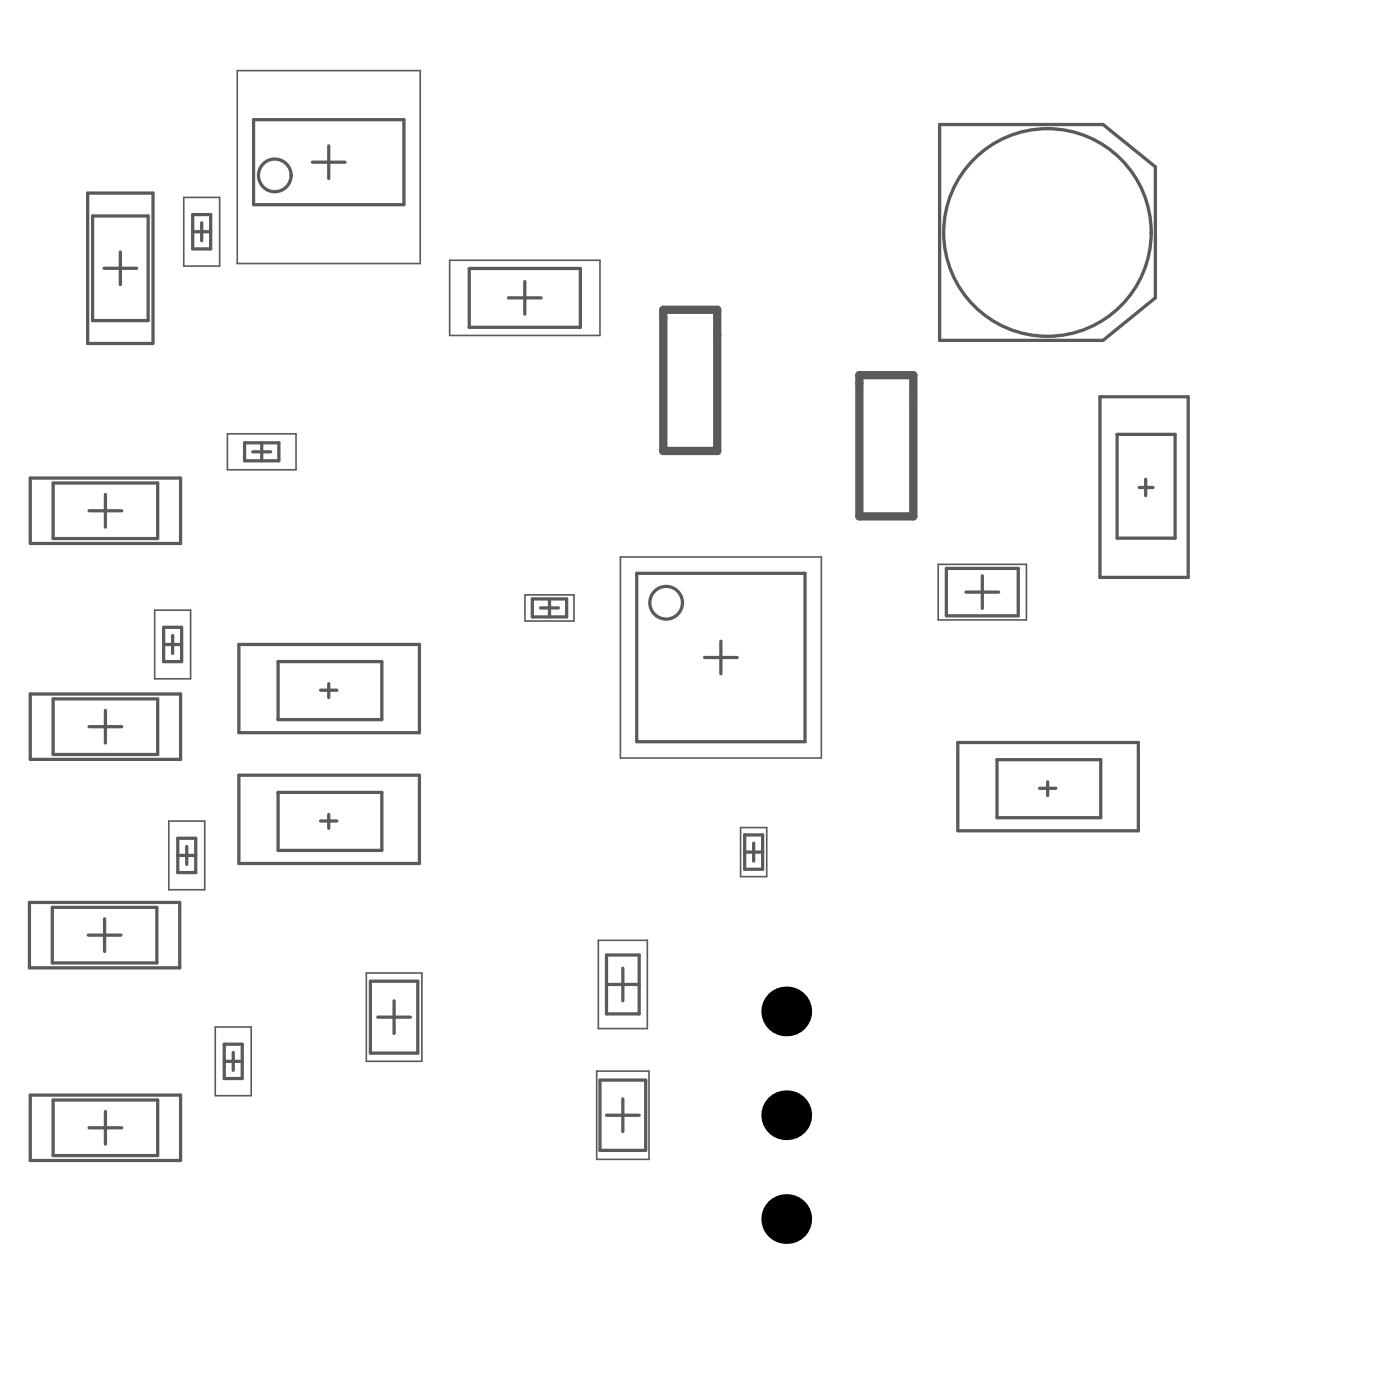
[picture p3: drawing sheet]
<svg xmlns="http://www.w3.org/2000/svg" width="143mm" height="140mm" viewBox="0 0 143 140" stroke-linecap="round" stroke-linejoin="round" font-family="sans-serif">
<g fill="none" stroke="#5a5a5a" stroke-width=".34">
<path d="M95.7 12.7h16.6l5.3 4.3v13.3l-5.3 4.3h-16.6z"/>
<circle cx="106.6" cy="23.7" r="10.6"/>
</g>
<g fill="none" stroke="#5a5a5a" stroke-width=".33">
<path d="M8.9 19.6h6.7v15.3h-6.7zM25.8 12.2h15.3v8.6h-15.3zM31.8 16.5h3.3M33.5 14.8v3.4M9.4 22h5.7v10.6h-5.7zM10.6 27.3h3.3M12.3 25.6v3.4M19.6 23.6h1.8M19.6 21.8h1.8v3.5h-1.8zM20.5 22.7v1.8M47.8 27.3h11.3v6h-11.3zM51.8 30.3h3.3"/>
<path d="M53.4 28.6v3.4M3.1 48.6h15.3v6.7h-15.3zM5.4 49.1h10.7v5.7h-10.7zM9.1 52h3.3M10.7 50.3v3.3M24.9 45.1h3.5v1.8h-3.5zM25.7 46h1.9M26.6 45.1v1.8M64.8 58.3h17.2v17.2h-17.2zM96.3 57.8h7.4v4.9h-7.4zM100 58.6v3.3M112 40.4h9v18.3h-9z"/>
<path d="M113.7 44.2h5.9v10.6h-5.9zM116 49.6h1.4M116.6 48.8v1.6M3.1 70.6h15.3v6.7h-15.3zM5.4 71.1h10.7v5.7h-10.7zM9.1 73.9h3.3M10.7 72.3v3.3M16.7 65.6h1.8M16.7 63.8h1.8v3.5h-1.8zM17.6 64.7v1.8M24.3 65.6h18.4v8.9h-18.4zM24.3 78.9h18.4v9h-18.4z"/>
<path d="M28.3 67.3h10.6v5.9h-10.6zM32.6 70.2h1.7M33.5 69.6v1.4M54.2 60.9h3.5v1.9h-3.5zM55 61.9h1.9M55.9 60.9v1.9M71.7 66.9h3.4M73.4 65.2v3.4M97.5 75.5h18.4v9h-18.4zM98.3 60.2h3.4M101.5 77.3h10.6v5.9h-10.6zM106.7 79.5v1.5"/>
<path d="M3 91.8h15.3v6.7h-15.3zM5.3 92.3h10.7v5.7h-10.7zM9 95.1h3.3M10.6 93.5v3.3M18.1 87h1.8M18.1 85.3h1.8v3.5h-1.8zM19 86.1v1.8M28.3 80.6h10.6v5.9h-10.6zM32.6 83.5h1.7M33.5 82.9v1.4M37.7 99.8h4.8v7.3h-4.8zM61.7 97.2h3.4v6h-3.4z"/>
<path d="M63.4 98.5v3.3M75.8 86.7h1.8M75.8 84.9h1.8v3.5h-1.8zM76.7 85.8v1.8M105.8 80.2h1.7M3.1 111.4h15.3v6.7h-15.3zM5.4 111.9h10.7v5.7h-10.7zM9.1 114.7h3.3M10.7 113.1v3.3M22.8 108h1.9M22.8 106.2h1.9v3.5h-1.9zM23.7 107.1v1.8"/>
<path d="M38.5 103.5h3.3M40.1 101.8v3.4M61.1 109.9h4.6v7.1h-4.6zM61.7 113.5h3.4M61.7 100.2h3.4M63.4 111.8v3.3"/>
<circle cx="28" cy="17.8" r="1.66"/>
<circle cx="67.8" cy="61.3" r="1.66"/>
</g>
<g fill="none" stroke="#5a5a5a" stroke-width=".17">
<path d="M24.2 7.2h18.6v19.6h-18.6zM18.7 20.1h3.7v7h-3.7zM45.8 26.5h15.3v7.6h-15.3zM23.2 44.1h6.9v3.7h-6.9zM63.2 56.7h20.4v20.4h-20.4zM95.5 57.4h9v5.7h-9zM15.7 62.1h3.7v7h-3.7zM53.4 60.5h5v2.7h-5zM17.2 83.5h3.6v7h-3.6zM37.3 99h5.6v9h-5.6zM60.9 95.7h5v9h-5zM75.4 84.2h2.7v5h-2.7z"/>
<path d="M21.9 104.5h3.7v7h-3.7zM60.7 109h5.4v9h-5.4z"/>
</g>
<path d="M67.5 31.5h5.5v14.4h-5.5zM87.5 38.2h5.5v14.3h-5.5z" fill="none" stroke="#5a5a5a" stroke-width=".84"/>
<g fill="#000">
<circle cx="80" cy="113.5" r="2.53"/>
<circle cx="80" cy="102.9" r="2.53"/>
<circle cx="80" cy="124" r="2.53"/>
</g>
</svg>
